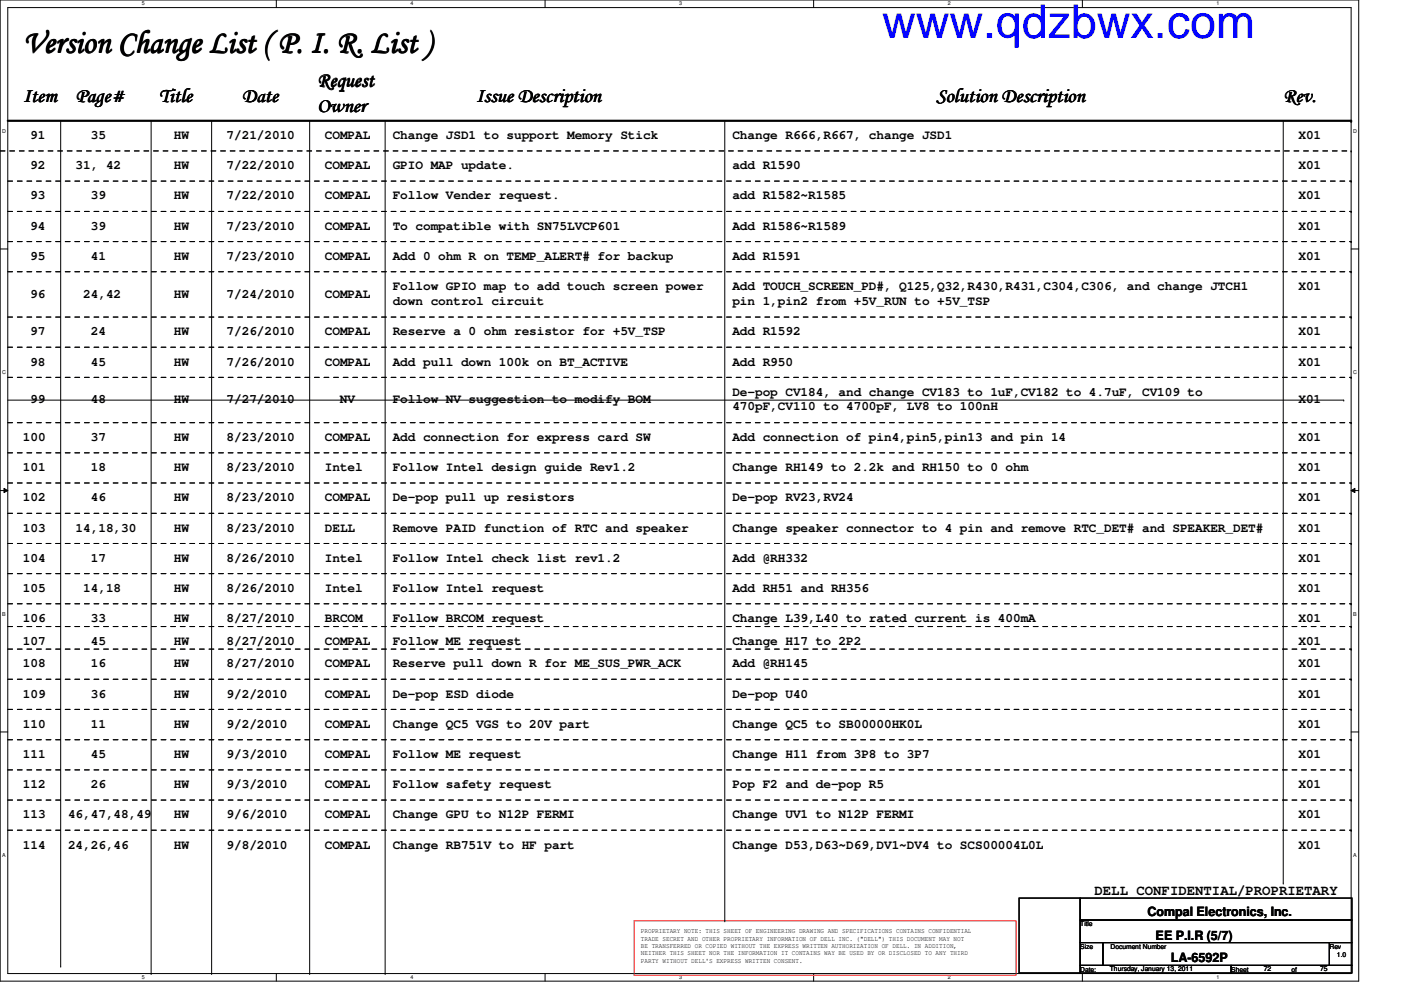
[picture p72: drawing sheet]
<svg xmlns="http://www.w3.org/2000/svg" width="297mm" height="210mm" viewBox="0 0 297 210" stroke-linecap="round" stroke-linejoin="round" font-family="sans-serif">
<defs><g id="words">
<text font-size="9.9" fill="#00f" x="187" y="8">www.qdzbwx.com</text>
<text font-size="6.9" x="4.9" y="11.1">Version Change List ( P. I. R. List )</text>
<g font-size="4.3">
<text x="4.9" y="21.5">Item</text>
<text x="16" y="21.5">Page#</text>
<text x="33.7" y="21.6">Title</text>
<text x="51.3" y="21.5">Date</text>
<text x="67.3" y="18.3">Request</text>
<text x="67.3" y="23.7">Owner</text>
<text x="101" y="21.5">Issue Description</text>
<text x="198.5" y="21.5">Solution Description</text>
<text x="272.1" y="21.6">Rev.</text>
</g>
<text font-size="3" x="232.1" y="189.7">DELL CONFIDENTIAL/PROPRIETARY</text>
<g font-size="2.7">
<text x="6.4" y="29.5">91</text>
<text x="19.3" y="29.5">35</text>
<text x="36.9" y="29.5">HW</text>
<text x="48" y="29.5">7/21/2010</text>
<text x="68.9" y="29.5">COMPAL</text>
<text x="83.3" y="29.5">Change JSD1 to support Memory Stick</text>
<text x="155.3" y="29.5">Change R666,R667, change JSD1</text>
<text x="275.3" y="29.5">X01</text>
<text x="6.4" y="35.9">92</text>
<text x="16" y="35.9">31, 42</text>
<text x="36.9" y="35.9">HW</text>
<text x="48" y="35.9">7/22/2010</text>
<text x="68.9" y="35.9">COMPAL</text>
<text x="83.3" y="35.9">GPIO MAP update.</text>
<text x="155.3" y="35.9">add R1590</text>
<text x="275.3" y="35.9">X01</text>
<text x="6.4" y="42.3">93</text>
<text x="19.3" y="42.3">39</text>
<text x="36.9" y="42.3">HW</text>
<text x="48" y="42.3">7/22/2010</text>
<text x="68.9" y="42.3">COMPAL</text>
<text x="83.3" y="42.3">Follow Vender request.</text>
<text x="155.3" y="42.3">add R1582~R1585</text>
<text x="275.3" y="42.3">X01</text>
<text x="6.4" y="48.7">94</text>
<text x="19.3" y="48.7">39</text>
<text x="36.9" y="48.7">HW</text>
<text x="48" y="48.7">7/23/2010</text>
<text x="68.9" y="48.7">COMPAL</text>
<text x="83.3" y="48.7">To compatible with SN75LVCP601</text>
<text x="155.3" y="48.7">Add R1586~R1589</text>
<text x="275.3" y="48.7">X01</text>
<text x="6.4" y="55.1">95</text>
<text x="19.3" y="55.1">41</text>
<text x="36.9" y="55.1">HW</text>
<text x="48" y="55.1">7/23/2010</text>
<text x="68.9" y="55.1">COMPAL</text>
<text x="83.3" y="55.1">Add 0 ohm R on TEMP_ALERT# for backup</text>
<text x="155.3" y="55.1">Add R1591</text>
<text x="275.3" y="55.1">X01</text>
<text x="6.4" y="63.1">96</text>
<text x="17.6" y="63.1">24,42</text>
<text x="36.9" y="63.1">HW</text>
<text x="48" y="63.1">7/24/2010</text>
<text x="68.9" y="63.1">COMPAL</text>
<text x="83.3" y="61.5">Follow GPIO map to add touch screen power</text>
<text x="83.3" y="64.6">down control circuit</text>
<text x="155.3" y="61.5">Add TOUCH_SCREEN_PD#, Q125,Q32,R430,R431,C304,C306, and change JTCH1</text>
<text x="155.3" y="64.6">pin 1,pin2 from +5V_RUN to +5V_TSP</text>
<text x="275.3" y="61.5">X01</text>
<text x="6.4" y="71.1">97</text>
<text x="19.3" y="71.1">24</text>
<text x="36.9" y="71.1">HW</text>
<text x="48" y="71.1">7/26/2010</text>
<text x="68.9" y="71.1">COMPAL</text>
<text x="83.3" y="71.1">Reserve a 0 ohm resistor for +5V_TSP</text>
<text x="155.3" y="71.1">Add R1592</text>
<text x="275.3" y="71.1">X01</text>
<text x="6.4" y="77.5">98</text>
<text x="19.3" y="77.5">45</text>
<text x="36.9" y="77.5">HW</text>
<text x="48" y="77.5">7/26/2010</text>
<text x="68.9" y="77.5">COMPAL</text>
<text x="83.3" y="77.5">Add pull down 100k on BT_ACTIVE</text>
<text x="155.3" y="77.5">Add R950</text>
<text x="275.3" y="77.5">X01</text>
<text x="155.3" y="83.9">De-pop CV184, and change CV183 to 1uF,CV182 to 4.7uF, CV109 to</text>
<text x="6.4" y="85.5">99</text>
<text x="19.3" y="85.5">48</text>
<text x="36.9" y="85.5">HW</text>
<text x="48" y="85.5">7/27/2010</text>
<text x="72" y="85.5">NV</text>
<text x="83.3" y="85.5">Follow NV suggestion to modify BOM</text>
<text x="155.3" y="87">470pF,CV110 to 4700pF, LV8 to 100nH</text>
<text x="275.3" y="85.5">X01</text>
<text x="4.9" y="93.5">100</text>
<text x="19.3" y="93.5">37</text>
<text x="36.9" y="93.5">HW</text>
<text x="48" y="93.5">8/23/2010</text>
<text x="68.9" y="93.5">COMPAL</text>
<text x="83.3" y="93.5">Add connection for express card SW</text>
<text x="155.3" y="93.5">Add connection of pin4,pin5,pin13 and pin 14</text>
<text x="275.3" y="93.5">X01</text>
<text x="4.9" y="99.9">101</text>
<text x="19.3" y="99.9">18</text>
<text x="36.9" y="99.9">HW</text>
<text x="48" y="99.9">8/23/2010</text>
<text x="68.9" y="99.9">Intel</text>
<text x="83.3" y="99.9">Follow Intel design guide Rev1.2</text>
<text x="155.3" y="99.9">Change RH149 to 2.2k and RH150 to 0 ohm</text>
<text x="275.3" y="99.9">X01</text>
<text x="4.9" y="106.3">102</text>
<text x="19.3" y="106.3">46</text>
<text x="36.9" y="106.3">HW</text>
<text x="48" y="106.3">8/23/2010</text>
<text x="68.9" y="106.3">COMPAL</text>
<text x="83.3" y="106.3">De-pop pull up resistors</text>
<text x="155.3" y="106.3">De-pop RV23,RV24</text>
<text x="275.3" y="106.3">X01</text>
<text x="4.9" y="112.7">103</text>
<text x="16" y="112.7">14,18,30</text>
<text x="36.9" y="112.7">HW</text>
<text x="48" y="112.7">8/23/2010</text>
<text x="68.9" y="112.7">DELL</text>
<text x="83.3" y="112.7">Remove PAID function of RTC and speaker</text>
<text x="155.3" y="112.7">Change speaker connector to 4 pin and remove RTC_DET# and SPEAKER_DET#</text>
<text x="275.3" y="112.7">X01</text>
<text x="4.9" y="119.1">104</text>
<text x="19.3" y="119.1">17</text>
<text x="36.9" y="119.1">HW</text>
<text x="48" y="119.1">8/26/2010</text>
<text x="68.9" y="119.1">Intel</text>
<text x="83.3" y="119.1">Follow Intel check list rev1.2</text>
<text x="155.3" y="119.1">Add @RH332</text>
<text x="275.3" y="119.1">X01</text>
<text x="4.9" y="125.5">105</text>
<text x="17.6" y="125.5">14,18</text>
<text x="36.9" y="125.5">HW</text>
<text x="48" y="125.5">8/26/2010</text>
<text x="68.9" y="125.5">Intel</text>
<text x="83.3" y="125.5">Follow Intel request</text>
<text x="155.3" y="125.5">Add RH51 and RH356</text>
<text x="275.3" y="125.5">X01</text>
<text x="4.9" y="131.9">106</text>
<text x="19.3" y="131.9">33</text>
<text x="36.9" y="131.9">HW</text>
<text x="48" y="131.9">8/27/2010</text>
<text x="68.9" y="131.9">BRCOM</text>
<text x="83.3" y="131.9">Follow BRCOM request</text>
<text x="155.3" y="131.9">Change L39,L40 to rated current is 400mA</text>
<text x="275.3" y="131.9">X01</text>
<text x="4.9" y="136.7">107</text>
<text x="19.3" y="136.7">45</text>
<text x="36.9" y="136.7">HW</text>
<text x="48" y="136.7">8/27/2010</text>
<text x="68.9" y="136.7">COMPAL</text>
<text x="83.3" y="136.7">Follow ME request</text>
<text x="155.3" y="136.7">Change H17 to 2P2</text>
<text x="275.3" y="136.7">X01</text>
<text x="4.9" y="141.5">108</text>
<text x="19.3" y="141.5">16</text>
<text x="36.9" y="141.5">HW</text>
<text x="48" y="141.5">8/27/2010</text>
<text x="68.9" y="141.5">COMPAL</text>
<text x="83.3" y="141.5">Reserve pull down R for ME_SUS_PWR_ACK</text>
<text x="155.3" y="141.5">Add @RH145</text>
<text x="275.3" y="141.5">X01</text>
<text x="4.9" y="147.9">109</text>
<text x="19.3" y="147.9">36</text>
<text x="36.9" y="147.9">HW</text>
<text x="48" y="147.9">9/2/2010</text>
<text x="68.9" y="147.9">COMPAL</text>
<text x="83.3" y="147.9">De-pop ESD diode</text>
<text x="155.3" y="147.9">De-pop U40</text>
<text x="275.3" y="147.9">X01</text>
<text x="4.9" y="154.3">110</text>
<text x="19.3" y="154.3">11</text>
<text x="36.9" y="154.3">HW</text>
<text x="48" y="154.3">9/2/2010</text>
<text x="68.9" y="154.3">COMPAL</text>
<text x="83.3" y="154.3">Change QC5 VGS to 20V part</text>
<text x="155.3" y="154.3">Change QC5 to SB00000HK0L</text>
<text x="275.3" y="154.3">X01</text>
<text x="4.9" y="160.7">111</text>
<text x="19.3" y="160.7">45</text>
<text x="36.9" y="160.7">HW</text>
<text x="48" y="160.7">9/3/2010</text>
<text x="68.9" y="160.7">COMPAL</text>
<text x="83.3" y="160.7">Follow ME request</text>
<text x="155.3" y="160.7">Change H11 from 3P8 to 3P7</text>
<text x="275.3" y="160.7">X01</text>
<text x="4.9" y="167.1">112</text>
<text x="19.3" y="167.1">26</text>
<text x="36.9" y="167.1">HW</text>
<text x="48" y="167.1">9/3/2010</text>
<text x="68.9" y="167.1">COMPAL</text>
<text x="83.3" y="167.1">Follow safety request</text>
<text x="155.3" y="167.1">Pop F2 and de-pop R5</text>
<text x="275.3" y="167.1">X01</text>
<text x="4.9" y="173.5">113</text>
<text x="14.4" y="173.5">46,47,48,49</text>
<text x="36.9" y="173.5">HW</text>
<text x="48" y="173.5">9/6/2010</text>
<text x="68.9" y="173.5">COMPAL</text>
<text x="83.3" y="173.5">Change GPU to N12P FERMI</text>
<text x="155.3" y="173.5">Change UV1 to N12P FERMI</text>
<text x="275.3" y="173.5">X01</text>
<text x="4.9" y="179.9">114</text>
<text x="14.4" y="179.9">24,26,46</text>
<text x="36.9" y="179.9">HW</text>
<text x="48" y="179.9">9/8/2010</text>
<text x="68.9" y="179.9">COMPAL</text>
<text x="83.3" y="179.9">Change RB751V to HF part</text>
<text x="155.3" y="179.9">Change D53,D63~D69,DV1~DV4 to SCS00004L0L</text>
<text x="275.3" y="179.9">X01</text>
<text x="243.3" y="194.3">Compal Electronics, Inc.</text>
<text x="245" y="199.2">EE P.I.R (5/7)</text>
<text x="248.2" y="204">LA-6592P</text>
</g>
<g font-size="1.4">
<text x="135.9" y="197.9">PROPRIETARY NOTE: THIS SHEET OF ENGINEERING DRAWING AND SPECIFICATIONS CONTAINS CONFIDENTIAL</text>
<text x="229" y="196.4">Title</text>
<text x="135.9" y="199.4">TRADE SECRET AND OTHER PROPRIETARY INFORMATION OF DELL INC. (&quot;DELL&quot;) THIS DOCUMENT MAY NOT</text>
<text x="135.9" y="201">BE TRANSFERRED OR COPIED WITHOUT THE EXPRESS WRITTEN AUTHORIZATION OF DELL. IN ADDITION,</text>
<text x="135.9" y="202.6">NEITHER THIS SHEET NOR THE INFORMATION IT CONTAINS WAY BE USED BY OR DISCLOSED TO ANY THIRD</text>
<text x="229" y="201.2">Size</text>
<text x="235.5" y="201.2">Document Number</text>
<text x="281.9" y="201.2">Rev</text>
<text x="283.5" y="202.8">1.0</text>
<text x="135.9" y="204.1">PARTY WITHOUT DELL'S EXPRESS WRITTEN CONSENT.</text>
<text x="229" y="206">Date:</text>
<text x="235.3" y="205.9">Thursday, January 13, 2011</text>
<text x="261" y="206">Sheet</text>
<text x="267.9" y="205.9">72</text>
<text x="273.9" y="206">of</text>
<text x="279.9" y="205.9">75</text>
</g>
<g font-size="1.1">
<text x="30.1" y="1.1">5</text>
<text x="87" y="1.1">4</text>
<text x="144" y="1.1">3</text>
<text x="201" y="1.1">2</text>
<text x="257.9" y="1.1">1</text>
<text x=".5" y="28.2">D</text>
<text x="286.9" y="28.2">D</text>
<text x=".5" y="79.3">C</text>
<text x="286.9" y="79.3">C</text>
<text x=".5" y="130.6">B</text>
<text x="286.9" y="130.6">B</text>
<text x=".5" y="181.7">A</text>
<text x="286.9" y="181.7">A</text>
<text x="30.1" y="207.6">5</text>
<text x="87" y="207.6">4</text>
<text x="144" y="207.6">3</text>
<text x="201" y="207.6">2</text>
<text x="257.9" y="207.6">1</text>
</g>
</g></defs>
<path d="M0 0h288.1v208h-288.1zM1.6 1.6h284.9v204.8h-284.9z" fill="none" stroke="#000" stroke-width=".21"/>
<g fill="#fff">
<path d="M30.1 .2h.6v1.2h-.6z"/>
<path d="M30.1 206.6h.6v1.2h-.6z"/>
</g>
<path d="M58.6 0v1.6M58.6 206.4v1.6" fill="none" stroke="#000" stroke-width=".21"/>
<g fill="#fff">
<path d="M87 .2h.6v1.2h-.6z"/>
<path d="M87 206.6h.6v1.2h-.6z"/>
</g>
<path d="M115.6 0v1.6M115.6 206.4v1.6" fill="none" stroke="#000" stroke-width=".21"/>
<g fill="#fff">
<path d="M144 .2h.6v1.2h-.6z"/>
<path d="M144 206.6h.6v1.2h-.6z"/>
</g>
<path d="M172.5 0v1.6M172.5 206.4v1.6" fill="none" stroke="#000" stroke-width=".21"/>
<g fill="#fff">
<path d="M201 .2h.5v1.2h-.5z"/>
<path d="M201 206.6h.5v1.2h-.5z"/>
</g>
<path d="M229.5 0v1.6M229.5 206.4v1.6" fill="none" stroke="#000" stroke-width=".21"/>
<g fill="#fff">
<path d="M257.9 .2h.6v1.2h-.6z"/>
<path d="M257.9 206.6h.6v1.2h-.6z"/>
<path d="M.5 27.2h.7v1.2h-.7z"/>
<path d="M286.9 27.2h.8v1.2h-.8z"/>
<path d="M.5 78.4h.7v1.1h-.7z"/>
<path d="M286.9 78.4h.8v1.1h-.8z"/>
</g>
<path d="M0 52.8h1.6M286.5 52.8h1.6" fill="none" stroke="#000" stroke-width=".21"/>
<g fill="#fff">
<path d="M.5 129.6h.7v1.2h-.7z"/>
<path d="M286.9 129.6h.7v1.2h-.7z"/>
</g>
<path d="M0 104h1.6M.8 103.5l.8 .5-.8 .4zM286.5 104l.8-.5v.9zM286.5 104h1.6" fill="none" stroke="#000" stroke-width=".21"/>
<path d="M.8 103.5l.8 .5-.8 .4zM286.5 104l.8-.5v.9z" fill="#000"/>
<g fill="#fff">
<path d="M.5 180.8h.7v1.1h-.7z"/>
<path d="M286.9 180.8h.7v1.1h-.7z"/>
</g>
<g fill="none" stroke="#000" stroke-width=".21">
<path d="M12.9 25.6v179.3M32 25.6v180.8M44.9 25.6v180.8M65.7 25.6v180.8M81.7 25.6v180.8M153.7 25.6v169.6M272.1 25.6v161.6M1.6 84.8h283.3M284.9 84.8h.1M0 155.2h1.6M286.5 155.2h1.6M153.7 195.2h.1"/>
<path d="M216.1 190.4h12.9v15.9h-12.9zM229 190.4h57.6v4.7h-57.6zM229 195.1h57.6v4.8h-57.6zM229 199.9h4.8v4.8h-4.8zM233.8 199.9h48.1v4.8h-48.1zM272.1 187.2h.1M281.9 199.9h4.7v4.8h-4.7zM12.9 204.9h.1M32 206.4h.1M44.9 206.4h.1M65.7 206.4h.1M81.7 206.4h.1"/>
<path d="M229 204.7h32v1.6h-32zM261 204.7h25.6v1.6h-25.6z"/>
</g>
<path d="M1.6 25.6h284.9" fill="none" stroke="#000" stroke-width=".47"/>
<circle cx="286.5" cy="25.6" r=".23" fill="#000"/>
<path d="M134.4 195.2h81v11.6h-81z" fill="none" stroke="#f00" stroke-width=".21"/>
<g fill="none" stroke="#000" stroke-width=".21" stroke-dasharray="1 1 1 1 1 1 1 1">
<path d="M0 32h286.5M1.6 38.4h284.9M286.5 32h.1M286.5 38.4h.1M1.6 44.8h284.9M1.6 51.2h284.9M1.6 57.6h284.9M286.5 44.8h.1M286.5 51.2h.1M286.5 57.6h.1M1.6 67.2h284.9M1.6 73.6h284.9"/>
<path d="M286.5 67.2h.1M286.5 73.6h.1M1.6 80h284.9M1.6 89.6h284.9M1.6 96h284.9M286.5 80h.1M286.5 89.6h.1M286.5 96h.1M1.6 102.4h284.9M1.6 108.8h284.9M1.6 115.2h284.9M286.5 102.4h.1"/>
<path d="M286.5 108.8h.1M286.5 115.2h.1M1.6 121.6h284.9M1.6 128h284.9M1.6 132.8h284.9M1.6 137.6h284.9M286.5 121.6h.1M286.5 128h.1M286.5 132.8h.1M286.5 137.6h.1M1.6 144h284.9M1.6 150.4h284.9"/>
<path d="M1.6 156.8h284.9M286.5 144h.1M286.5 150.4h.1M286.5 156.8h.1M1.6 163.2h284.9M1.6 169.6h284.9M1.6 176h284.9M286.5 163.2h.1M286.5 169.6h.1M286.5 176h.1"/>
</g>
<use href="#words"/>
</svg>
